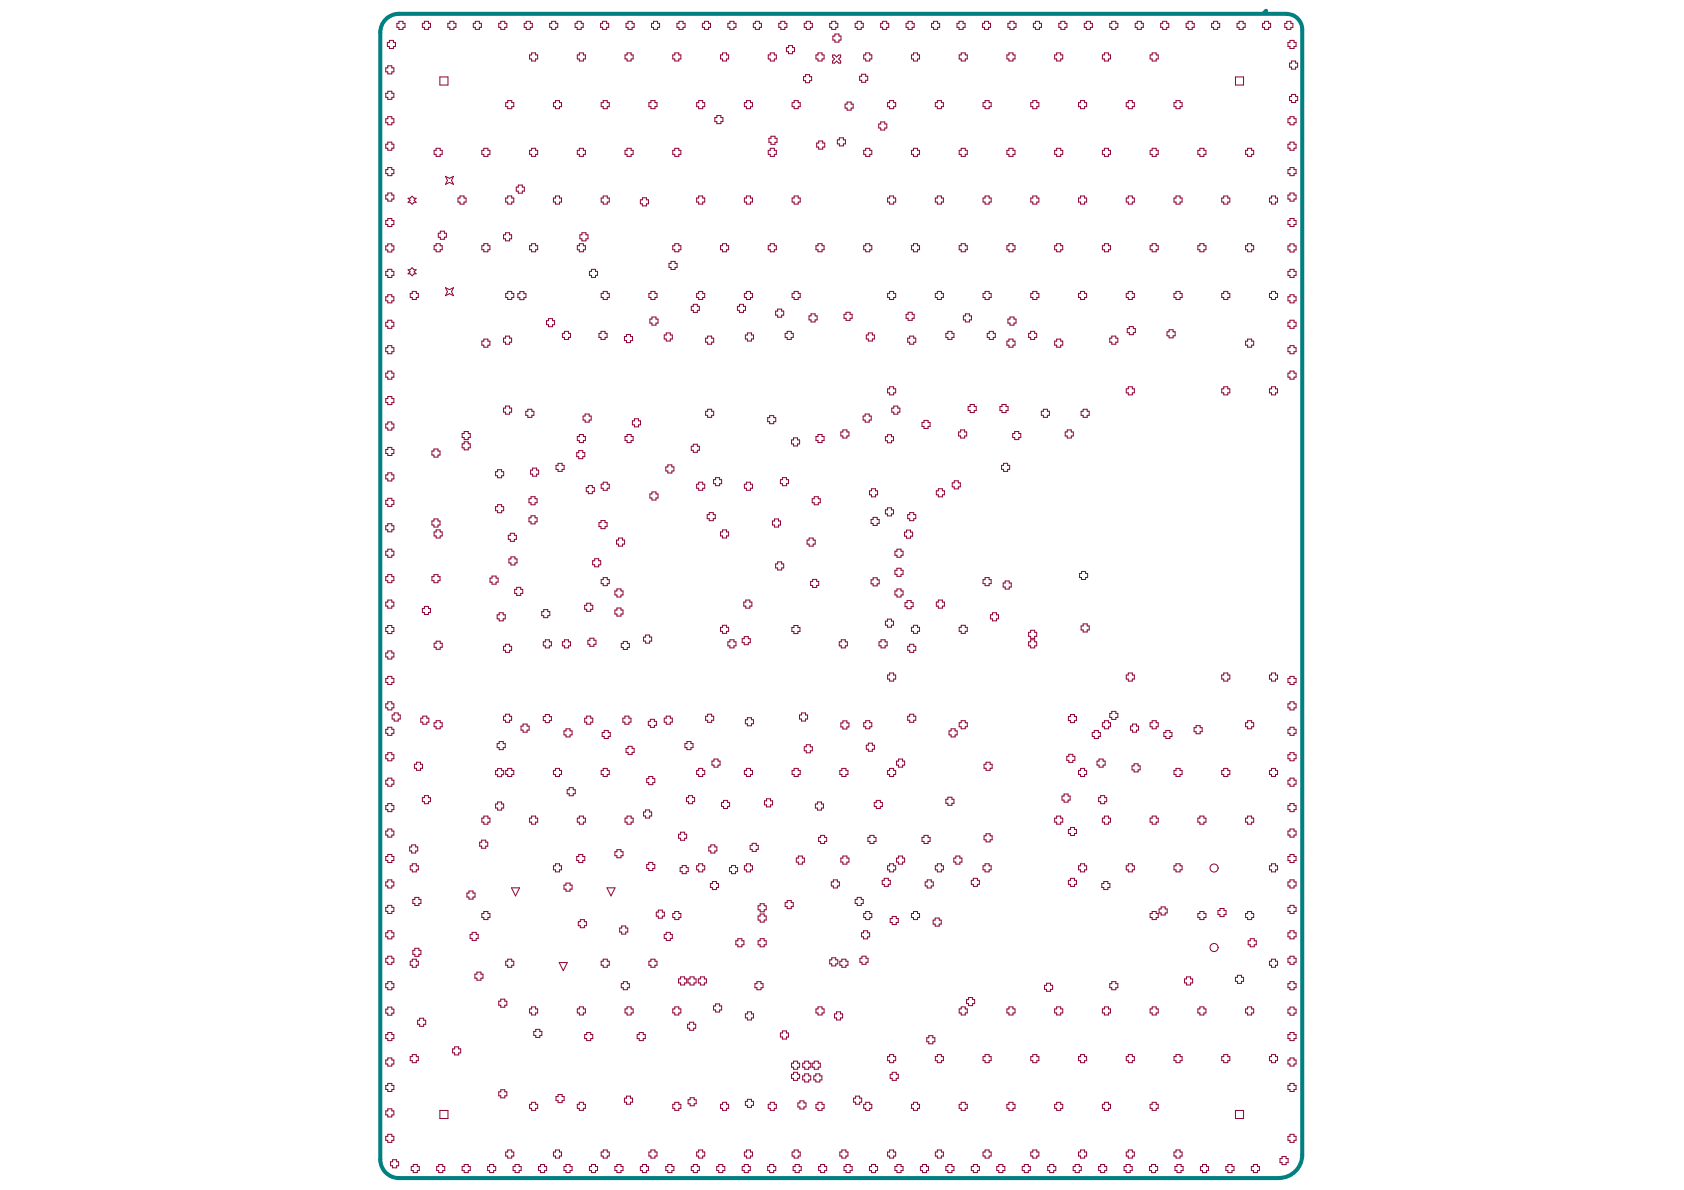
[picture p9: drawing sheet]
<svg xmlns="http://www.w3.org/2000/svg" width="297mm" height="210mm" viewBox="0 0 297 210" stroke-linecap="round" stroke-linejoin="round" font-family="sans-serif">
<path d="M223.3 1.9l-.3 .3M227 2.4h-156.6a3.3 3.3 0 0 0-3.3 3.3v198.8a3.3 3.3 0 0 0 3.3 3.3h155.2a4.1 4.1 0 0 0 4.1-4.1v-198.5a2.74 2.74 0 0 0-2.7-2.7" fill="none" stroke="#008080" stroke-width=".71"/>
<g fill="none" stroke="#8d0034" stroke-width=".18">
<path d="M68 12h.4v-.4h.7v.4h.4v.7h-.4v.3h-.7v-.3h-.4zM68 16.5h.4v-.4h.7v.4h.4v.7h-.4v.3h-.7v-.3h-.4zM68.3 7.5h.4v-.4h.7v.4h.4v.7h-.4v.3h-.7v-.3h-.4zM70 4.1h.4v-.3h.7v.3h.3v.7h-.3v.4h-.7v-.4h-.4zM74.5 4.1h.4v-.3h.7v.3h.3v.7h-.3v.4h-.7v-.4h-.4zM77.6 13.6h1.4v1.4h-1.4zM79 4.1h.4v-.3h.7v.3h.3v.7h-.3v.4h-.7v-.4h-.4zM83.5 4.1h.3v-.3h.8v.3h.3v.7h-.3v.4h-.8v-.4h-.3zM88 4.1h.3v-.3h.7v.3h.4v.7h-.4v.4h-.7v-.4h-.3zM89.2 18.1h.4v-.4h.7v.4h.3v.7h-.3v.4h-.7v-.4h-.4zM92.5 4.1h.3v-.3h.7v.3h.4v.7h-.4v.4h-.7v-.4h-.3zM93.4 9.7h.4v-.4h.7v.4h.3v.7h-.3v.4h-.7v-.4h-.4z"/>
<path d="M97 4.1h.3v-.3h.7v.3h.4v.7h-.4v.4h-.7v-.4h-.3zM97.6 18.1h.4v-.4h.7v.4h.3v.7h-.3v.4h-.7v-.4h-.4zM101.4 4.1h.4v-.3h.7v.3h.4v.7h-.4v.4h-.7v-.4h-.4zM101.8 9.7h.4v-.4h.7v.4h.4v.7h-.4v.4h-.7v-.4h-.4zM105.9 4.1h.4v-.3h.7v.3h.4v.7h-.4v.4h-.7v-.4h-.4zM106 18.1h.4v-.4h.7v.4h.4v.7h-.4v.4h-.7v-.4h-.4zM110.3 9.7h.3v-.4h.7v.4h.4v.7h-.4v.4h-.7v-.4h-.3zM110.4 4.1h.4v-.3h.7v.3h.4v.7h-.4v.4h-.7v-.4h-.4zM114.5 18.1h.3v-.4h.7v.4h.4v.7h-.4v.4h-.7v-.4h-.3zM114.9 4.1h.4v-.3h.7v.3h.3v.7h-.3v.4h-.7v-.4h-.4zM118.7 9.7h.3v-.4h.7v.4h.4v.7h-.4v.4h-.7v-.4h-.3zM119.4 4.1h.4v-.3h.7v.3h.3v.7h-.3v.4h-.7v-.4h-.4z"/>
<path d="M122.9 18.1h.3v-.4h.7v.4h.4v.7h-.4v.4h-.7v-.4h-.3zM123.9 4.1h.4v-.3h.7v.3h.3v.7h-.3v.4h-.7v-.4h-.4zM127.1 9.7h.3v-.4h.8v.4h.3v.7h-.3v.4h-.8v-.4h-.3zM128.4 4.1h.3v-.3h.8v.3h.3v.7h-.3v.4h-.8v-.4h-.3zM131.3 18.1h.4v-.4h.7v.4h.3v.7h-.3v.4h-.7v-.4h-.4zM132.9 4.1h.3v-.3h.8v.3h.3v.7h-.3v.4h-.8v-.4h-.3zM135.5 9.7h.4v-.4h.7v.4h.3v.7h-.3v.4h-.7v-.4h-.4zM137.4 4.1h.3v-.3h.7v.3h.4v.7h-.4v.4h-.7v-.4h-.3zM138.7 8.4h.4v-.4h.7v.4h.3v.7h-.3v.4h-.7v-.4h-.4zM139.7 18.1h.4v-.4h.7v.4h.3v.7h-.3v.4h-.7v-.4h-.4zM141.7 13.5h.4v-.3h.7v.3h.4v.7h-.4v.4h-.7v-.4h-.4zM141.9 4.1h.3v-.3h.7v.3h.4v.7h-.4v.4h-.7v-.4h-.3z"/>
<path d="M143.9 9.7h.4v-.4h.7v.4h.4v.7h-.4v.4h-.7v-.4h-.4zM146.4 4.1h.3v-.3h.7v.3h.4v.7h-.4v.4h-.7v-.4h-.3zM146.9 9.7h.3l.4 .4 .3-.4h.4v.4l-.4 .3 .4 .4v.3h-.4l-.3-.3-.4 .3h-.3v-.3l.3-.4-.3-.3zM146.9 6.4h.4v-.4h.7v.4h.3v.7h-.3v.3h-.7v-.3h-.4zM149.1 18.4h.3v-.4h.7v.4h.4v.7h-.4v.3h-.7v-.3h-.3zM150.8 4.1h.4v-.3h.7v.3h.4v.7h-.4v.4h-.7v-.4h-.4zM151.6 13.5h.4v-.4h.7v.4h.4v.7h-.4v.3h-.7v-.3h-.4zM152.4 9.7h.3v-.4h.7v.4h.4v.7h-.4v.4h-.7v-.4h-.3zM155.3 4.1h.4v-.3h.7v.3h.4v.7h-.4v.4h-.7v-.4h-.4zM156.6 18.1h.3v-.4h.7v.4h.4v.7h-.4v.4h-.7v-.4h-.3zM159.8 4.1h.4v-.3h.7v.3h.4v.7h-.4v.4h-.7v-.4h-.4zM160.8 9.7h.3v-.4h.7v.4h.4v.7h-.4v.4h-.7v-.4h-.3z"/>
<path d="M164.3 4.1h.4v-.3h.7v.3h.3v.7h-.3v.4h-.7v-.4h-.4zM165 18.1h.3v-.4h.7v.4h.4v.7h-.4v.4h-.7v-.4h-.3zM168.8 4.1h.4v-.3h.7v.3h.3v.7h-.3v.4h-.7v-.4h-.4zM169.2 9.7h.3v-.4h.8v.4h.3v.7h-.3v.4h-.8v-.4h-.3zM173.3 4.1h.4v-.3h.7v.3h.3v.7h-.3v.4h-.7v-.4h-.4zM173.4 18.1h.4v-.4h.7v.4h.3v.7h-.3v.4h-.7v-.4h-.4zM177.6 9.7h.4v-.4h.7v.4h.3v.7h-.3v.4h-.7v-.4h-.4zM177.8 4.1h.3v-.3h.8v.3h.3v.7h-.3v.4h-.8v-.4h-.3zM181.8 18.1h.4v-.4h.7v.4h.3v.7h-.3v.4h-.7v-.4h-.4zM182.3 4.1h.3v-.3h.7v.3h.4v.7h-.4v.4h-.7v-.4h-.3zM186 9.7h.4v-.4h.7v.4h.4v.7h-.4v.4h-.7v-.4h-.4zM186.8 4.1h.3v-.3h.7v.3h.4v.7h-.4v.4h-.7v-.4h-.3z"/>
<path d="M190.2 18.1h.4v-.4h.7v.4h.4v.7h-.4v.4h-.7v-.4h-.4zM191.3 4.1h.3v-.3h.7v.3h.4v.7h-.4v.4h-.7v-.4h-.3zM194.4 9.7h.4v-.4h.7v.4h.4v.7h-.4v.4h-.7v-.4h-.4zM195.7 4.1h.4v-.3h.7v.3h.4v.7h-.4v.4h-.7v-.4h-.4zM198.7 18.1h.3v-.4h.7v.4h.4v.7h-.4v.4h-.7v-.4h-.3zM200.2 4.1h.4v-.3h.7v.3h.4v.7h-.4v.4h-.7v-.4h-.4zM202.9 9.7h.3v-.4h.7v.4h.4v.7h-.4v.4h-.7v-.4h-.3zM204.7 4.1h.4v-.3h.7v.3h.4v.7h-.4v.4h-.7v-.4h-.4zM207.1 18.1h.3v-.4h.7v.4h.4v.7h-.4v.4h-.7v-.4h-.3zM209.2 4.1h.4v-.3h.7v.3h.3v.7h-.3v.4h-.7v-.4h-.4zM213.7 4.1h.4v-.3h.7v.3h.3v.7h-.3v.4h-.7v-.4h-.4zM217.9 13.6h1.4v1.4h-1.4z"/>
<path d="M218.2 4.1h.4v-.3h.7v.3h.3v.7h-.3v.4h-.7v-.4h-.4zM222.7 4.1h.4v-.3h.7v.3h.3v.7h-.3v.4h-.7v-.4h-.4zM226.6 4.1h.4v-.3h.7v.3h.3v.7h-.3v.4h-.7v-.4h-.4zM227.2 7.5h.3v-.4h.8v.4h.3v.7h-.3v.3h-.8v-.3h-.3zM227.5 11.1h.3v-.3h.7v.3h.4v.7h-.4v.4h-.7v-.4h-.3zM227.5 17h.3v-.3h.7v.3h.4v.7h-.4v.4h-.7v-.4h-.3zM68 25.4h.4v-.3h.7v.3h.4v.7h-.4v.4h-.7v-.4h-.4zM68 38.9h.4v-.4h.7v.4h.4v.7h-.4v.4h-.7v-.4h-.4zM68 34.4h.4v-.4h.7v.4h.4v.7h-.4v.4h-.7v-.4h-.4zM68 29.9h.4v-.3h.7v.3h.4v.7h-.4v.4h-.7v-.4h-.4zM68 20.9h.4v-.3h.7v.3h.4v.8h-.4v.3h-.7v-.3h-.4zM72 35h.3l.4-.4 .3 .4h.4l-.4 .3 .4 .4h-.4l-.3 .3-.4-.3h-.3l.3-.4z"/>
<path d="M76.6 26.5h.3v-.3h.7v.3h.4v.7h-.4v.4h-.7v-.4h-.3zM78.6 31.1l.7 .4 .7-.4-.4 .7 .4 .7-.7-.3-.7 .3 .3-.7zM80.8 34.9h.3v-.3h.8v.3h.3v.7h-.3v.4h-.8v-.4h-.3zM85 26.5h.3v-.3h.8v.3h.3v.7h-.3v.4h-.8v-.4h-.3zM89.2 34.9h.4v-.3h.7v.3h.3v.7h-.3v.4h-.7v-.4h-.4zM91.1 33h.3v-.4h.7v.4h.4v.7h-.4v.4h-.7v-.4h-.3zM93.4 26.5h.4v-.3h.7v.3h.3v.7h-.3v.4h-.7v-.4h-.4zM97.6 34.9h.4v-.3h.7v.3h.3v.7h-.3v.4h-.7v-.4h-.4zM101.8 26.5h.4v-.3h.7v.3h.4v.7h-.4v.4h-.7v-.4h-.4zM106 34.9h.4v-.3h.7v.3h.4v.7h-.4v.4h-.7v-.4h-.4zM110.3 26.5h.3v-.3h.7v.3h.4v.7h-.4v.4h-.7v-.4h-.3zM113 35.2h.3v-.3h.7v.3h.4v.8h-.4v.3h-.7v-.3h-.3z"/>
<path d="M118.7 26.5h.3v-.3h.7v.3h.4v.7h-.4v.4h-.7v-.4h-.3zM122.9 34.9h.3v-.3h.7v.3h.4v.7h-.4v.4h-.7v-.4h-.3zM126.1 20.7h.3v-.3h.8v.3h.3v.8h-.3v.3h-.8v-.3h-.3zM131.3 34.9h.4v-.3h.7v.3h.3v.7h-.3v.4h-.7v-.4h-.4zM135.5 26.5h.4v-.3h.7v.3h.3v.7h-.3v.4h-.7v-.4h-.4zM135.6 24.4h.4v-.4h.7v.4h.4v.7h-.4v.4h-.7v-.4h-.4zM139.7 34.9h.4v-.3h.7v.3h.3v.7h-.3v.4h-.7v-.4h-.4zM144.1 25.2h.3v-.3h.7v.3h.4v.7h-.4v.4h-.7v-.4h-.3zM147.7 24.7h.4v-.4h.7v.4h.3v.7h-.3v.3h-.7v-.3h-.4zM152.4 26.5h.3v-.3h.7v.3h.4v.7h-.4v.4h-.7v-.4h-.3zM155 21.9h.4v-.4h.7v.4h.3v.7h-.3v.3h-.7v-.3h-.4zM156.6 34.9h.3v-.3h.7v.3h.4v.7h-.4v.4h-.7v-.4h-.3z"/>
<path d="M160.8 26.5h.3v-.3h.7v.3h.4v.7h-.4v.4h-.7v-.4h-.3zM165 34.9h.3v-.3h.7v.3h.4v.7h-.4v.4h-.7v-.4h-.3zM169.2 26.5h.3v-.3h.8v.3h.3v.7h-.3v.4h-.8v-.4h-.3zM173.4 34.9h.4v-.3h.7v.3h.3v.7h-.3v.4h-.7v-.4h-.4zM177.6 26.5h.4v-.3h.7v.3h.3v.7h-.3v.4h-.7v-.4h-.4zM181.8 34.9h.4v-.3h.7v.3h.3v.7h-.3v.4h-.7v-.4h-.4zM186 26.5h.4v-.3h.7v.3h.4v.7h-.4v.4h-.7v-.4h-.4zM190.2 34.9h.4v-.3h.7v.3h.4v.7h-.4v.4h-.7v-.4h-.4zM194.4 26.5h.4v-.3h.7v.3h.4v.7h-.4v.4h-.7v-.4h-.4zM198.7 34.9h.3v-.3h.7v.3h.4v.7h-.4v.4h-.7v-.4h-.3zM202.9 26.5h.3v-.3h.7v.3h.4v.7h-.4v.4h-.7v-.4h-.3zM207.1 34.9h.3v-.3h.7v.3h.4v.7h-.4v.4h-.7v-.4h-.3z"/>
<path d="M211.3 26.5h.3v-.3h.8v.3h.3v.7h-.3v.4h-.8v-.4h-.3zM215.5 34.9h.4v-.3h.7v.3h.3v.7h-.3v.4h-.7v-.4h-.4zM219.7 26.5h.4v-.3h.7v.3h.3v.7h-.3v.4h-.7v-.4h-.4zM223.9 34.9h.4v-.3h.7v.3h.3v.7h-.3v.4h-.7v-.4h-.4zM227.2 25.4h.3v-.3h.8v.3h.3v.7h-.3v.4h-.8v-.4h-.3zM227.2 20.9h.3v-.3h.8v.3h.3v.8h-.3v.3h-.8v-.3h-.3zM227.2 29.9h.3v-.3h.8v.3h.3v.7h-.3v.4h-.8v-.4h-.3zM227.2 34.4h.3v-.4h.8v.4h.3v.7h-.3v.4h-.8v-.4h-.3zM227.2 38.9h.3v-.4h.8v.4h.3v.7h-.3v.4h-.8v-.4h-.3zM68 47.9h.4v-.4h.7v.4h.4v.7h-.4v.3h-.7v-.3h-.4zM68 43.4h.4v-.4h.7v.4h.4v.7h-.4v.3h-.7v-.3h-.4zM68 52.4h.4v-.4h.7v.4h.4v.7h-.4v.3h-.7v-.3h-.4z"/>
<path d="M68 56.8h.4v-.3h.7v.3h.4v.8h-.4v.3h-.7v-.3h-.4zM72 47.6h.3l.4-.4 .3 .4h.4l-.4 .3 .4 .4h-.4l-.3 .4-.4-.4h-.3l.3-.4zM72.4 51.8h.3v-.4h.7v.4h.4v.7h-.4v.3h-.7v-.3h-.3zM76.6 43.3h.3v-.3h.7v.3h.4v.8h-.4v.3h-.7v-.3h-.3zM77.3 41.1h.4v-.3h.7v.3h.3v.7h-.3v.4h-.7v-.4h-.4zM78.6 50.7l.7 .4 .7-.4-.4 .7 .4 .8-.7-.4-.7 .4 .3-.8zM85 43.3h.3v-.3h.8v.3h.3v.8h-.3v.3h-.8v-.3h-.3zM88.8 41.4h.4v-.3h.7v.3h.3v.7h-.3v.4h-.7v-.4h-.4zM88.8 59.6h.4v-.3h.7v.3h.3v.8h-.3v.3h-.7v-.3h-.4zM89.2 51.8h.4v-.4h.7v.4h.3v.7h-.3v.3h-.7v-.3h-.4zM91.3 51.8h.4v-.4h.7v.4h.4v.7h-.4v.4h-.7v-.4h-.4zM93.4 43.3h.4v-.3h.7v.3h.3v.8h-.3v.3h-.7v-.3h-.4z"/>
<path d="M96.4 56.6h.4v-.4h.7v.4h.3v.7h-.3v.3h-.7v-.3h-.4zM99.2 58.8h.4v-.4h.7v.4h.3v.7h-.3v.4h-.7v-.4h-.4zM101.8 43.3h.4v-.3h.7v.3h.4v.8h-.4v.3h-.7v-.3h-.4zM102.3 41.4h.3v-.3h.8v.3h.3v.7h-.3v.4h-.8v-.4h-.3zM104 47.9h.3v-.4h.7v.4h.4v.7h-.4v.3h-.7v-.3h-.3zM105.7 58.8h.3v-.4h.7v.4h.4v.7h-.4v.4h-.7v-.4h-.3zM106 51.8h.4v-.4h.7v.4h.4v.7h-.4v.3h-.7v-.3h-.4zM110.1 59.4h.4v-.4h.7v.4h.4v.7h-.4v.3h-.7v-.3h-.4zM114.5 51.8h.3v-.4h.7v.4h.4v.7h-.4v.3h-.7v-.3h-.3zM114.6 56.3h.4v-.4h.7v.4h.4v.7h-.4v.3h-.7v-.3h-.4zM117.2 59.1h.3v-.4h.7v.4h.4v.7h-.4v.4h-.7v-.4h-.3zM118 46.5h.4v-.4h.7v.4h.3v.7h-.3v.3h-.7v-.3h-.4z"/>
<path d="M118.7 43.3h.3v-.3h.7v.3h.4v.8h-.4v.3h-.7v-.3h-.3zM121.9 54h.4v-.3h.7v.3h.4v.7h-.4v.4h-.7v-.4h-.4zM122.9 51.8h.3v-.4h.7v.4h.4v.7h-.4v.3h-.7v-.3h-.3zM124.5 59.6h.3v-.3h.7v.3h.4v.8h-.4v.3h-.7v-.3h-.3zM127.1 43.3h.3v-.3h.8v.3h.3v.8h-.3v.3h-.8v-.3h-.3zM130.1 54h.3v-.3h.7v.3h.4v.7h-.4v.4h-.7v-.4h-.3zM131.3 51.8h.4v-.4h.7v.4h.3v.7h-.3v.3h-.7v-.3h-.4zM131.5 59.1h.3v-.4h.7v.4h.4v.7h-.4v.4h-.7v-.4h-.3zM135.5 43.3h.4v-.3h.7v.3h.3v.8h-.3v.3h-.7v-.3h-.4zM136.8 54.9h.4v-.4h.7v.4h.3v.7h-.3v.3h-.7v-.3h-.4zM138.5 58.8h.4v-.4h.7v.4h.3v.7h-.3v.4h-.7v-.4h-.4zM139.7 51.8h.4v-.4h.7v.4h.3v.7h-.3v.3h-.7v-.3h-.4z"/>
<path d="M142.7 55.7h.4v-.3h.7v.3h.3v.7h-.3v.4h-.7v-.4h-.4zM143.9 43.3h.4v-.3h.7v.3h.4v.8h-.4v.3h-.7v-.3h-.4zM148.9 55.4h.3v-.3h.7v.3h.4v.8h-.4v.3h-.7v-.3h-.3zM152.4 43.3h.3v-.3h.7v.3h.4v.8h-.4v.3h-.7v-.3h-.3zM152.8 59.1h.4v-.4h.7v.4h.3v.7h-.3v.4h-.7v-.4h-.4zM156.6 51.8h.3v-.4h.7v.4h.4v.7h-.4v.3h-.7v-.3h-.3zM159.8 55.4h.4v-.3h.7v.3h.4v.8h-.4v.3h-.7v-.3h-.4zM160.1 59.6h.4v-.3h.7v.3h.3v.8h-.3v.3h-.7v-.3h-.4zM160.8 43.3h.3v-.3h.7v.3h.4v.8h-.4v.3h-.7v-.3h-.3zM165 51.8h.3v-.4h.7v.4h.4v.7h-.4v.3h-.7v-.3h-.3zM166.8 58.8h.4v-.4h.7v.4h.4v.7h-.4v.4h-.7v-.4h-.4zM169.2 43.3h.3v-.3h.8v.3h.3v.8h-.3v.3h-.8v-.3h-.3z"/>
<path d="M169.9 55.7h.4v-.3h.7v.3h.4v.7h-.4v.4h-.7v-.4h-.4zM173.4 51.8h.4v-.4h.7v.4h.3v.7h-.3v.3h-.7v-.3h-.4zM174.1 58.8h.4v-.4h.7v.4h.4v.7h-.4v.4h-.7v-.4h-.4zM177.6 43.3h.4v-.3h.7v.3h.3v.8h-.3v.3h-.7v-.3h-.4zM177.8 56.3h.3v-.4h.8v.4h.3v.7h-.3v.3h-.8v-.3h-.3zM181.4 58.8h.4v-.4h.7v.4h.4v.7h-.4v.4h-.7v-.4h-.4zM181.8 51.8h.4v-.4h.7v.4h.3v.7h-.3v.3h-.7v-.3h-.4zM186 43.3h.4v-.3h.7v.3h.4v.8h-.4v.3h-.7v-.3h-.4zM190.2 51.8h.4v-.4h.7v.4h.4v.7h-.4v.3h-.7v-.3h-.4zM194.4 43.3h.4v-.3h.7v.3h.4v.8h-.4v.3h-.7v-.3h-.4zM195.7 59.6h.4v-.3h.7v.3h.4v.8h-.4v.3h-.7v-.3h-.4zM198.7 51.8h.3v-.4h.7v.4h.4v.7h-.4v.3h-.7v-.3h-.3z"/>
<path d="M198.8 58h.4v-.4h.7v.4h.4v.7h-.4v.3h-.7v-.3h-.4zM202.9 43.3h.3v-.3h.7v.3h.4v.8h-.4v.3h-.7v-.3h-.3zM205.9 58.5h.3v-.3h.7v.3h.4v.7h-.4v.4h-.7v-.4h-.3zM207.1 51.8h.3v-.4h.7v.4h.4v.7h-.4v.3h-.7v-.3h-.3zM211.3 43.3h.3v-.3h.8v.3h.3v.8h-.3v.3h-.8v-.3h-.3zM215.5 51.8h.4v-.4h.7v.4h.3v.7h-.3v.3h-.7v-.3h-.4zM219.7 43.3h.4v-.3h.7v.3h.3v.8h-.3v.3h-.7v-.3h-.4zM223.9 51.8h.4v-.4h.7v.4h.3v.7h-.3v.3h-.7v-.3h-.4zM227.2 43.4h.3v-.4h.8v.4h.3v.7h-.3v.3h-.8v-.3h-.3zM227.2 47.9h.3v-.4h.8v.4h.3v.7h-.3v.3h-.8v-.3h-.3zM227.2 52.4h.3v-.4h.8v.4h.3v.7h-.3v.3h-.8v-.3h-.3zM227.2 56.8h.3v-.3h.8v.3h.3v.8h-.3v.3h-.8v-.3h-.3z"/>
<path d="M68 65.8h.4v-.3h.7v.3h.4v.7h-.4v.4h-.7v-.4h-.4zM68 61.3h.4v-.3h.7v.3h.4v.7h-.4v.4h-.7v-.4h-.4zM68 70.3h.4v-.4h.7v.4h.4v.7h-.4v.4h-.7v-.4h-.4zM68 74.8h.4v-.4h.7v.4h.4v.7h-.4v.4h-.7v-.4h-.4zM68 79.3h.4v-.4h.7v.4h.4v.7h-.4v.3h-.7v-.3h-.4zM76.2 79.6h.3v-.4h.8v.4h.3v.7h-.3v.3h-.8v-.3h-.3zM81.5 76.5h.4v-.4h.7v.4h.3v.7h-.3v.3h-.7v-.3h-.4zM81.5 78.3h.4v-.4h.7v.4h.3v.7h-.3v.3h-.7v-.3h-.4zM85 60.2h.3v-.4h.8v.4h.3v.7h-.3v.3h-.8v-.3h-.3zM88.8 72h.4v-.4h.7v.4h.3v.7h-.3v.4h-.7v-.4h-.4zM92.7 72.5h.4v-.3h.7v.3h.4v.8h-.4v.3h-.7v-.3h-.4zM101.7 79.8h.4v-.3h.7v.3h.4v.8h-.4v.3h-.7v-.3h-.4z"/>
<path d="M101.8 77h.4v-.4h.7v.4h.4v.7h-.4v.4h-.7v-.4h-.4zM102.9 73.4h.3v-.4h.7v.4h.4v.7h-.4v.4h-.7v-.4h-.3zM110.3 77h.3v-.4h.7v.4h.4v.7h-.4v.4h-.7v-.4h-.3zM111.6 74.2h.3v-.3h.7v.3h.4v.7h-.4v.4h-.7v-.4h-.3zM121.9 78.7h.4v-.3h.7v.3h.4v.7h-.4v.4h-.7v-.4h-.4zM124.5 72.5h.3v-.3h.7v.3h.4v.8h-.4v.3h-.7v-.3h-.3zM135.4 73.7h.4v-.4h.7v.4h.3v.7h-.3v.3h-.7v-.3h-.4zM139.6 77.6h.4v-.4h.7v.4h.3v.7h-.3v.4h-.7v-.4h-.4zM143.9 77h.4v-.4h.7v.4h.4v.7h-.4v.4h-.7v-.4h-.4zM148.3 76.2h.4v-.4h.7v.4h.3v.7h-.3v.4h-.7v-.4h-.4zM152.2 73.4h.4v-.4h.7v.4h.4v.7h-.4v.4h-.7v-.4h-.4zM156.2 77h.3v-.3h.7v.3h.4v.7h-.4v.4h-.7v-.4h-.3z"/>
<path d="M156.6 68.6h.3v-.4h.7v.4h.4v.7h-.4v.4h-.7v-.4h-.3zM157.3 72h.4v-.4h.7v.4h.3v.7h-.3v.4h-.7v-.4h-.4zM162.6 74.5h.4v-.3h.7v.3h.4v.7h-.4v.4h-.7v-.4h-.4zM169.1 76.2h.3v-.4h.8v.4h.3v.7h-.3v.4h-.8v-.4h-.3zM170.8 71.7h.3v-.4h.7v.4h.4v.7h-.4v.4h-.7v-.4h-.3zM176.4 71.7h.3v-.4h.8v.4h.3v.7h-.3v.4h-.8v-.4h-.3zM177.6 60.2h.4v-.4h.7v.4h.3v.7h-.3v.3h-.7v-.3h-.4zM178.6 76.5h.4v-.4h.7v.4h.4v.7h-.4v.3h-.7v-.3h-.4zM183.7 72.5h.3v-.3h.8v.3h.3v.8h-.3v.3h-.8v-.3h-.3zM186 60.2h.4v-.4h.7v.4h.4v.7h-.4v.3h-.7v-.3h-.4zM187.9 76.2h.3v-.4h.8v.4h.3v.7h-.3v.4h-.8v-.4h-.3zM190.7 72.5h.4v-.3h.7v.3h.3v.8h-.3v.3h-.7v-.3h-.4z"/>
<path d="M198.7 68.6h.3v-.4h.7v.4h.4v.7h-.4v.4h-.7v-.4h-.3zM215.5 68.6h.4v-.4h.7v.4h.3v.7h-.3v.4h-.7v-.4h-.4zM219.7 60.2h.4v-.4h.7v.4h.3v.7h-.3v.3h-.7v-.3h-.4zM223.9 68.6h.4v-.4h.7v.4h.3v.7h-.3v.4h-.7v-.4h-.4zM227.2 61.3h.3v-.3h.8v.3h.3v.7h-.3v.4h-.8v-.4h-.3zM227.2 65.8h.3v-.3h.8v.3h.3v.7h-.3v.4h-.8v-.4h-.3zM68 83.8h.4v-.4h.7v.4h.4v.7h-.4v.3h-.7v-.3h-.4zM68 88.3h.4v-.4h.7v.4h.4v.7h-.4v.3h-.7v-.3h-.4zM68 92.7h.4v-.3h.7v.3h.4v.8h-.4v.3h-.7v-.3h-.4zM68 97.2h.4v-.3h.7v.3h.4v.7h-.4v.4h-.7v-.4h-.4zM76.2 91.9h.3v-.4h.8v.4h.3v.7h-.3v.4h-.8v-.4h-.3zM76.6 93.8h.3v-.3h.7v.3h.4v.7h-.4v.4h-.7v-.4h-.3z"/>
<path d="M87.4 83.2h.4v-.4h.7v.4h.3v.7h-.3v.4h-.7v-.4h-.4zM87.4 89.4h.4v-.4h.7v.4h.3v.7h-.3v.3h-.7v-.3h-.4zM89.7 94.4h.3v-.3h.7v.3h.4v.7h-.4v.4h-.7v-.4h-.3zM89.8 98.6h.3v-.4h.7v.4h.4v.7h-.4v.4h-.7v-.4h-.3zM93.3 91.3h.4v-.3h.7v.3h.3v.7h-.3v.4h-.7v-.4h-.4zM93.3 88h.4v-.4h.7v.4h.3v.7h-.3v.3h-.7v-.3h-.4zM93.6 82.9h.3v-.3h.8v.3h.3v.7h-.3v.4h-.8v-.4h-.3zM98.1 82.1h.3v-.4h.7v.4h.4v.7h-.4v.3h-.7v-.3h-.3zM103.4 86h.4v-.3h.7v.3h.3v.7h-.3v.4h-.7v-.4h-.4zM104.5 98.9h.4v-.3h.7v.3h.4v.7h-.4v.4h-.7v-.4h-.4zM105.7 92.2h.3v-.4h.7v.4h.4v.7h-.4v.3h-.7v-.3h-.3zM106 85.4h.4v-.3h.7v.3h.4v.7h-.4v.4h-.7v-.4h-.4z"/>
<path d="M108.7 95.3h.4v-.4h.7v.4h.4v.7h-.4v.3h-.7v-.3h-.4zM114.6 87.1h.4v-.3h.7v.3h.4v.7h-.4v.4h-.7v-.4h-.4zM117.4 82.4h.4v-.4h.7v.4h.4v.7h-.4v.3h-.7v-.3h-.4zM122.9 85.4h.3v-.3h.7v.3h.4v.7h-.4v.4h-.7v-.4h-.3zM124.7 90.8h.4v-.4h.7v.4h.4v.7h-.4v.3h-.7v-.3h-.4zM125.9 84.6h.3v-.4h.7v.4h.4v.7h-.4v.4h-.7v-.4h-.3zM127.1 93.8h.3v-.3h.8v.3h.3v.7h-.3v.4h-.8v-.4h-.3zM131.3 85.4h.4v-.3h.7v.3h.3v.7h-.3v.4h-.7v-.4h-.4zM136.2 91.9h.4v-.4h.7v.4h.4v.7h-.4v.4h-.7v-.4h-.4zM136.8 99.5h.4v-.4h.7v.4h.3v.7h-.3v.3h-.7v-.3h-.4zM137.7 84.6h.3v-.4h.7v.4h.4v.7h-.4v.4h-.7v-.4h-.3zM142.4 95.3h.3v-.4h.7v.4h.4v.7h-.4v.3h-.7v-.3h-.3z"/>
<path d="M143.3 88h.3v-.4h.7v.4h.4v.7h-.4v.3h-.7v-.3h-.3zM153.4 86.6h.3v-.4h.7v.4h.4v.7h-.4v.3h-.7v-.3h-.3zM153.7 91.6h.3v-.3h.7v.3h.4v.7h-.4v.4h-.7v-.4h-.3zM156.2 89.9h.3v-.3h.7v.3h.4v.7h-.4v.4h-.7v-.4h-.3zM157.9 97.2h.3v-.3h.7v.3h.4v.7h-.4v.4h-.7v-.4h-.3zM159.5 93.9h.4v-.4h.7v.4h.4v.7h-.4v.3h-.7v-.3h-.4zM160.1 90.8h.4v-.4h.7v.4h.3v.7h-.3v.3h-.7v-.3h-.4zM165.2 86.6h.3v-.4h.7v.4h.4v.7h-.4v.3h-.7v-.3h-.3zM168 85.2h.3v-.4h.7v.4h.4v.7h-.4v.3h-.7v-.3h-.3zM176.7 82.1h.3v-.4h.7v.4h.4v.7h-.4v.3h-.7v-.3h-.3zM68 110.7h.4v-.4h.7v.4h.4v.7h-.4v.4h-.7v-.4h-.4zM68 119.7h.4v-.4h.7v.4h.4v.7h-.4v.3h-.7v-.3h-.4z"/>
<path d="M68 101.7h.4v-.3h.7v.3h.4v.7h-.4v.4h-.7v-.4h-.4zM68 106.2h.4v-.4h.7v.4h.4v.7h-.4v.4h-.7v-.4h-.4zM68 115.2h.4v-.4h.7v.4h.4v.7h-.4v.3h-.7v-.3h-.4zM74.5 107.3h.4v-.3h.7v.3h.3v.7h-.3v.4h-.7v-.4h-.4zM76.2 101.7h.3v-.3h.8v.3h.3v.7h-.3v.4h-.8v-.4h-.3zM76.6 113.5h.3v-.4h.7v.4h.4v.7h-.4v.3h-.7v-.3h-.3zM86.4 102h.4v-.4h.7v.4h.4v.7h-.4v.3h-.7v-.3h-.4zM87.7 108.4h.4v-.3h.7v.3h.3v.8h-.3v.3h-.7v-.3h-.4zM88.8 114h.4v-.4h.7v.4h.3v.7h-.3v.4h-.7v-.4h-.4zM90.8 104h.3v-.4h.8v.4h.3v.7h-.3v.3h-.8v-.3h-.3zM95.6 107.9h.3v-.4h.7v.4h.4v.7h-.4v.4h-.7v-.4h-.3zM95.8 113.2h.4v-.3h.7v.3h.4v.7h-.4v.4h-.7v-.4h-.4z"/>
<path d="M99.2 113.2h.4v-.3h.7v.3h.3v.7h-.3v.4h-.7v-.4h-.4zM103.1 106.8h.4v-.4h.7v.4h.4v.7h-.4v.3h-.7v-.3h-.4zM103.7 112.9h.3v-.3h.8v.3h.3v.7h-.3v.4h-.8v-.4h-.3zM106 102.2h.4v-.3h.7v.3h.4v.8h-.4v.3h-.7v-.3h-.4zM108.5 104.2h.3v-.3h.7v.3h.4v.8h-.4v.3h-.7v-.3h-.3zM108.5 107.6h.3v-.4h.7v.4h.4v.7h-.4v.4h-.7v-.4h-.3zM109.6 113.5h.3v-.4h.8v.4h.3v.7h-.3v.4h-.8v-.4h-.3zM113.5 112.4h.4v-.4h.7v.4h.3v.7h-.3v.3h-.7v-.3h-.4zM127.1 110.7h.3v-.4h.8v.4h.3v.7h-.3v.3h-.8v-.3h-.3zM128.4 113.2h.3v-.3h.8v.3h.3v.7h-.3v.4h-.8v-.4h-.3zM130.9 112.7h.4v-.4h.7v.4h.3v.7h-.3v.3h-.7v-.3h-.4zM131.2 106.2h.4v-.4h.7v.4h.3v.7h-.3v.4h-.7v-.4h-.4z"/>
<path d="M139.7 110.7h.3v-.4h.7v.4h.4v.7h-.4v.4h-.7v-.4h-.3zM143 102.6h.3v-.4h.8v.4h.3v.7h-.3v.3h-.8v-.3h-.3zM148 113.2h.4v-.3h.7v.3h.4v.7h-.4v.4h-.7v-.4h-.4zM153.7 102.3h.3v-.4h.7v.4h.4v.7h-.4v.3h-.7v-.3h-.3zM155.1 113.2h.3v-.3h.7v.3h.4v.7h-.4v.4h-.7v-.4h-.3zM156.2 109.6h.3v-.4h.7v.4h.4v.7h-.4v.3h-.7v-.3h-.3zM156.6 119.1h.3v-.4h.7v.4h.4v.7h-.4v.3h-.7v-.3h-.3zM157.9 100.6h.3v-.4h.7v.4h.4v.7h-.4v.4h-.7v-.4h-.3zM157.9 104.2h.3v-.3h.7v.3h.4v.8h-.4v.3h-.7v-.3h-.3zM159.6 106.3h.4v-.4h.7v.4h.4v.7h-.4v.4h-.7v-.4h-.4zM160.1 114h.4v-.4h.7v.4h.3v.7h-.3v.4h-.7v-.4h-.4zM160.8 110.7h.3v-.4h.7v.4h.4v.7h-.4v.3h-.7v-.3h-.3z"/>
<path d="M165.2 106.2h.3v-.4h.7v.4h.4v.7h-.4v.4h-.7v-.4h-.3zM169.2 110.7h.3v-.4h.8v.4h.3v.7h-.3v.3h-.8v-.3h-.3zM173.4 102.2h.4v-.3h.7v.3h.3v.8h-.3v.3h-.7v-.3h-.4zM174.7 108.4h.4v-.3h.7v.3h.3v.8h-.3v.3h-.7v-.3h-.4zM176.9 102.8h.4v-.3h.7v.3h.4v.7h-.4v.4h-.7v-.4h-.4zM181.4 111.5h.4v-.3h.7v.3h.4v.7h-.4v.4h-.7v-.4h-.4zM181.4 113.2h.4v-.3h.7v.3h.4v.7h-.4v.4h-.7v-.4h-.4zM190.4 101.2h.4v-.4h.7v.4h.3v.7h-.3v.3h-.7v-.3h-.4zM190.7 110.4h.4v-.3h.7v.3h.3v.7h-.3v.4h-.7v-.4h-.4zM198.7 119.1h.3v-.4h.7v.4h.4v.7h-.4v.3h-.7v-.3h-.3zM215.5 119.1h.4v-.4h.7v.4h.3v.7h-.3v.3h-.7v-.3h-.4zM223.9 119.1h.4v-.4h.7v.4h.3v.7h-.3v.3h-.7v-.3h-.4z"/>
<path d="M227.2 119.7h.3v-.4h.8v.4h.3v.7h-.3v.3h-.8v-.3h-.3zM68 137.6h.4v-.3h.7v.3h.4v.7h-.4v.4h-.7v-.4h-.4zM68 133.1h.4v-.3h.7v.3h.4v.7h-.4v.4h-.7v-.4h-.4zM68 128.6h.4v-.3h.7v.3h.4v.7h-.4v.4h-.7v-.4h-.4zM68 124.2h.4v-.4h.7v.4h.4v.7h-.4v.3h-.7v-.3h-.4zM69.2 126.1h.3v-.3h.7v.3h.4v.7h-.4v.4h-.7v-.4h-.3zM73.1 134.8h.4v-.3h.7v.3h.3v.7h-.3v.4h-.7v-.4h-.4zM74.2 126.7h.4v-.4h.7v.4h.3v.7h-.3v.3h-.7v-.3h-.4zM76.6 127.5h.3v-.4h.7v.4h.4v.7h-.4v.3h-.7v-.3h-.3zM87.4 135.9h.4v-.3h.7v.3h.3v.7h-.3v.4h-.7v-.4h-.4zM87.7 131.2h.4v-.4h.7v.4h.3v.7h-.3v.3h-.7v-.3h-.4zM88.8 126.3h.4v-.3h.7v.3h.3v.7h-.3v.4h-.7v-.4h-.4z"/>
<path d="M89.2 135.9h.4v-.4h.7v.4h.3v.7h-.3v.4h-.7v-.4h-.4zM91.9 128.1h.4v-.4h.7v.4h.3v.7h-.3v.3h-.7v-.3h-.4zM95.8 126.4h.4v-.4h.7v.4h.4v.7h-.4v.4h-.7v-.4h-.4zM97.6 135.9h.4v-.4h.7v.4h.3v.7h-.3v.4h-.7v-.4h-.4zM99.5 128.9h.3v-.3h.8v.3h.3v.7h-.3v.4h-.8v-.4h-.3zM100 139.3h.4v-.4h.7v.4h.4v.7h-.4v.4h-.7v-.4h-.4zM103.1 126.7h.4v-.4h.7v.4h.4v.7h-.4v.3h-.7v-.3h-.4zM106 135.9h.4v-.4h.7v.4h.4v.7h-.4v.4h-.7v-.4h-.4zM106.2 129.2h.4v-.4h.7v.4h.3v.7h-.3v.4h-.7v-.4h-.4zM109.9 126.7h.3v-.4h.7v.4h.4v.7h-.4v.3h-.7v-.3h-.3zM110.4 132h.4v-.4h.7v.4h.4v.7h-.4v.4h-.7v-.4h-.4zM114.1 137.3h.3v-.3h.7v.3h.4v.7h-.4v.4h-.7v-.4h-.3z"/>
<path d="M114.4 127.2h.3v-.3h.7v.3h.4v.7h-.4v.4h-.7v-.4h-.3zM117.2 126.7h.3v-.4h.7v.4h.4v.7h-.4v.3h-.7v-.3h-.3zM120.8 131.2h.4v-.4h.7v.4h.3v.7h-.3v.3h-.7v-.3h-.4zM122.9 135.9h.3v-.4h.7v.4h.4v.7h-.4v.4h-.7v-.4h-.3zM124.5 126.3h.3v-.3h.7v.3h.4v.7h-.4v.4h-.7v-.4h-.3zM125.6 134.2h.3v-.3h.8v.3h.3v.8h-.3v.3h-.8v-.3h-.3zM131.3 135.9h.4v-.4h.7v.4h.3v.7h-.3v.4h-.7v-.4h-.4zM131.5 127h.3v-.4h.7v.4h.4v.7h-.4v.3h-.7v-.3h-.3zM139.7 135.9h.4v-.4h.7v.4h.3v.7h-.3v.4h-.7v-.4h-.4zM141 126.1h.4v-.3h.7v.3h.3v.7h-.3v.4h-.7v-.4h-.4zM141.9 131.7h.3v-.3h.7v.3h.4v.7h-.4v.4h-.7v-.4h-.3zM148.1 135.9h.4v-.4h.7v.4h.4v.7h-.4v.4h-.7v-.4h-.4z"/>
<path d="M148.3 127.5h.4v-.3h.7v.3h.3v.7h-.3v.4h-.7v-.4h-.4zM152.4 127.5h.3v-.4h.7v.4h.4v.7h-.4v.3h-.7v-.3h-.3zM152.8 131.4h.4v-.3h.7v.3h.3v.8h-.3v.3h-.7v-.3h-.4zM156.6 135.9h.3v-.4h.7v.4h.4v.7h-.4v.4h-.7v-.4h-.3zM158.1 134.2h.4v-.3h.7v.3h.4v.8h-.4v.3h-.7v-.3h-.4zM160.1 126.3h.4v-.3h.7v.3h.3v.7h-.3v.4h-.7v-.4h-.4zM167.4 128.9h.4v-.3h.7v.3h.3v.7h-.3v.4h-.7v-.4h-.4zM169.2 127.5h.3v-.4h.8v.4h.3v.7h-.3v.3h-.8v-.3h-.3zM173.6 134.8h.3v-.3h.7v.3h.4v.7h-.4v.4h-.7v-.4h-.3zM188.2 133.4h.3v-.4h.7v.4h.4v.7h-.4v.4h-.7v-.4h-.3zM188.5 126.4h.3v-.4h.7v.4h.4v.7h-.4v.4h-.7v-.4h-.3zM190.2 135.9h.4v-.4h.7v.4h.4v.7h-.4v.4h-.7v-.4h-.4z"/>
<path d="M192.7 129.2h.3v-.4h.7v.4h.4v.7h-.4v.4h-.7v-.4h-.3zM193.5 134.2h.4v-.3h.7v.3h.3v.8h-.3v.3h-.7v-.3h-.4zM194.4 127.5h.4v-.4h.7v.4h.4v.7h-.4v.3h-.7v-.3h-.4zM195.7 125.8h.4v-.3h.7v.3h.4v.7h-.4v.4h-.7v-.4h-.4zM199.4 128.1h.4v-.4h.7v.4h.3v.7h-.3v.3h-.7v-.3h-.4zM199.7 135.1h.3v-.4h.7v.4h.4v.7h-.4v.4h-.7v-.4h-.3zM202.9 127.5h.3v-.4h.7v.4h.4v.7h-.4v.3h-.7v-.3h-.3zM205.3 129.2h.3v-.4h.8v.4h.3v.7h-.3v.4h-.8v-.4h-.3zM207.1 135.9h.3v-.4h.7v.4h.4v.7h-.4v.4h-.7v-.4h-.3zM210.6 128.4h.4v-.4h.7v.4h.4v.7h-.4v.3h-.7v-.3h-.4zM215.5 135.9h.4v-.4h.7v.4h.3v.7h-.3v.4h-.7v-.4h-.4zM219.7 127.5h.4v-.4h.7v.4h.3v.7h-.3v.3h-.7v-.3h-.4z"/>
<path d="M223.9 135.9h.4v-.4h.7v.4h.3v.7h-.3v.4h-.7v-.4h-.4zM227.2 124.2h.3v-.4h.8v.4h.3v.7h-.3v.3h-.8v-.3h-.3zM227.2 128.6h.3v-.3h.8v.3h.3v.7h-.3v.4h-.8v-.4h-.3zM227.2 133.1h.3v-.3h.8v.3h.3v.7h-.3v.4h-.8v-.4h-.3zM227.2 137.6h.3v-.3h.8v.3h.3v.7h-.3v.4h-.8v-.4h-.3zM68 142.1h.4v-.4h.7v.4h.4v.7h-.4v.4h-.7v-.4h-.4zM68 155.6h.4v-.4h.7v.4h.4v.7h-.4v.3h-.7v-.3h-.4zM68 146.6h.4v-.4h.7v.4h.4v.7h-.4v.4h-.7v-.4h-.4zM68 151.1h.4v-.4h.7v.4h.4v.7h-.4v.3h-.7v-.3h-.4zM72.3 149.4h.3v-.4h.7v.4h.4v.7h-.4v.4h-.7v-.4h-.3zM72.4 152.7h.3v-.3h.7v.3h.4v.7h-.4v.4h-.7v-.4h-.3zM73.2 158.3h.7v.3h.3v.8h-.3v.3h-.7v-.3h-.4v-.8h.4z"/>
<path d="M74.5 140.7h.4v-.4h.7v.4h.3v.7h-.3v.4h-.7v-.4h-.4zM82.4 157.5h.3v-.3h.7v.3h.4v.7h-.4v.4h-.7v-.4h-.3zM84.6 148.6h.4v-.4h.7v.4h.3v.7h-.3v.3h-.7v-.3h-.4zM85 144.3h.3v-.3h.8v.3h.3v.7h-.3v.4h-.8v-.4h-.3zM87.4 141.8h.4v-.3h.7v.3h.3v.7h-.3v.4h-.7v-.4h-.4zM90.2 156.6h1.4l-.7 1.4zM93.4 144.3h.4v-.3h.7v.3h.3v.7h-.3v.4h-.7v-.4h-.4zM97.6 152.7h.4v-.3h.7v.3h.3v.7h-.3v.4h-.7v-.4h-.4zM99.5 156.1h.3v-.3h.8v.3h.3v.7h-.3v.4h-.8v-.4h-.3zM101.7 151.1h.4v-.4h.7v.4h.4v.7h-.4v.3h-.7v-.3h-.4zM101.8 144.3h.4v-.3h.7v.3h.4v.7h-.4v.4h-.7v-.4h-.4zM107.1 156.6h1.4l-.7 1.4z"/>
<path d="M108.5 150.2h.3v-.3h.7v.3h.4v.7h-.4v.4h-.7v-.4h-.3zM110.3 144.3h.3v-.3h.7v.3h.4v.7h-.4v.4h-.7v-.4h-.3zM113.5 143.2h.4v-.3h.7v.3h.3v.7h-.3v.4h-.7v-.4h-.4zM114.1 152.5h.3v-.4h.7v.4h.4v.7h-.4v.3h-.7v-.3h-.3zM119.7 147.1h.3v-.3h.8v.3h.3v.8h-.3v.3h-.8v-.3h-.3zM120 153h.3v-.3h.7v.3h.4v.7h-.4v.4h-.7v-.4h-.3zM121.1 140.7h.3v-.4h.8v.4h.3v.7h-.3v.4h-.8v-.4h-.3zM122.9 152.7h.3v-.3h.7v.3h.4v.7h-.4v.4h-.7v-.4h-.3zM125 149.4h.4v-.4h.7v.4h.3v.7h-.3v.4h-.7v-.4h-.4zM125.3 155.8h.4v-.3h.7v.3h.3v.8h-.3v.3h-.7v-.3h-.4zM127.3 141.5h.3v-.3h.7v.3h.4v.8h-.4v.3h-.7v-.3h-.3zM128.7 153h.3v-.3h.7v.3h.4v.7h-.4v.4h-.7v-.4h-.3z"/>
<path d="M131.3 152.7h.4v-.3h.7v.3h.3v.7h-.3v.4h-.7v-.4h-.4zM132.3 149.1h.4v-.3h.7v.3h.3v.7h-.3v.4h-.7v-.4h-.4zM133.7 159.8h.4v-.4h.7v.4h.3v.7h-.3v.3h-.7v-.3h-.4zM134.8 141.3h.4v-.4h.7v.4h.4v.7h-.4v.3h-.7v-.3h-.4zM138.5 159.2h.4v-.3h.7v.3h.3v.7h-.3v.4h-.7v-.4h-.4zM140.5 151.4h.3v-.4h.7v.4h.4v.7h-.4v.3h-.7v-.3h-.3zM143.8 141.8h.4v-.3h.7v.3h.4v.7h-.4v.4h-.7v-.4h-.4zM144.4 147.7h.3v-.3h.8v.3h.3v.7h-.3v.4h-.8v-.4h-.3zM146.6 155.6h.4v-.4h.7v.4h.4v.7h-.4v.3h-.7v-.3h-.4zM148.3 151.4h.4v-.4h.7v.4h.3v.7h-.3v.3h-.7v-.3h-.4zM150.8 158.6h.4v-.3h.7v.3h.4v.8h-.4v.3h-.7v-.3h-.4zM153.1 147.7h.3v-.3h.8v.3h.3v.7h-.3v.4h-.8v-.4h-.3z"/>
<path d="M154.2 141.5h.4v-.3h.7v.3h.3v.8h-.3v.3h-.7v-.3h-.4zM155.6 155.3h.4v-.4h.7v.4h.3v.7h-.3v.3h-.7v-.3h-.4zM156.6 152.7h.3v-.3h.7v.3h.4v.7h-.4v.4h-.7v-.4h-.3zM158.1 151.4h.4v-.4h.7v.4h.4v.7h-.4v.3h-.7v-.3h-.4zM162.6 147.7h.4v-.3h.7v.3h.4v.7h-.4v.4h-.7v-.4h-.4zM163.2 155.6h.3v-.4h.8v.4h.3v.7h-.3v.3h-.8v-.3h-.3zM165 152.7h.3v-.3h.7v.3h.4v.7h-.4v.4h-.7v-.4h-.3zM166.8 141h.4v-.4h.7v.4h.4v.7h-.4v.3h-.7v-.3h-.4zM168.2 151.4h.4v-.4h.7v.4h.4v.7h-.4v.3h-.7v-.3h-.4zM171.3 155.3h.4v-.4h.7v.4h.4v.7h-.4v.3h-.7v-.3h-.4zM173.4 152.7h.4v-.3h.7v.3h.3v.7h-.3v.4h-.7v-.4h-.4zM173.6 147.4h.3v-.3h.7v.3h.4v.7h-.4v.4h-.7v-.4h-.3z"/>
<path d="M186 144.3h.4v-.3h.7v.3h.4v.7h-.4v.4h-.7v-.4h-.4zM187.3 140.4h.4v-.3h.7v.3h.4v.7h-.4v.4h-.7v-.4h-.4zM188.5 146.3h.3v-.4h.7v.4h.4v.7h-.4v.4h-.7v-.4h-.3zM188.5 155.3h.3v-.4h.7v.4h.4v.7h-.4v.3h-.7v-.3h-.3zM190.2 152.7h.4v-.3h.7v.3h.4v.7h-.4v.4h-.7v-.4h-.4zM193.8 140.7h.3v-.4h.8v.4h.3v.7h-.3v.4h-.8v-.4h-.3zM194.3 155.8h.4v-.3h.7v.3h.4v.8h-.4v.3h-.7v-.3h-.4zM194.4 144.3h.4v-.3h.7v.3h.4v.7h-.4v.4h-.7v-.4h-.4zM198.7 152.7h.3v-.3h.7v.3h.4v.7h-.4v.4h-.7v-.4h-.3zM202.9 144.3h.3v-.3h.7v.3h.4v.7h-.4v.4h-.7v-.4h-.3zM207.1 152.7h.3v-.3h.7v.3h.4v.7h-.4v.4h-.7v-.4h-.3zM211.3 144.3h.3v-.3h.8v.3h.3v.7h-.3v.4h-.8v-.4h-.3z"/>
<path d="M219.7 144.3h.4v-.3h.7v.3h.3v.7h-.3v.4h-.7v-.4h-.4zM223.9 152.7h.4v-.3h.7v.3h.3v.7h-.3v.4h-.7v-.4h-.4zM227.2 142.1h.3v-.4h.8v.4h.3v.7h-.3v.4h-.8v-.4h-.3zM227.2 146.6h.3v-.4h.8v.4h.3v.7h-.3v.4h-.8v-.4h-.3zM227.2 151.1h.3v-.4h.8v.4h.3v.7h-.3v.3h-.8v-.3h-.3zM227.2 155.6h.3v-.4h.8v.4h.3v.7h-.3v.3h-.8v-.3h-.3zM68 160h.4v-.3h.7v.3h.4v.8h-.4v.3h-.7v-.3h-.4zM68 178h.4v-.4h.7v.4h.4v.7h-.4v.4h-.7v-.4h-.4zM68 173.5h.4v-.3h.7v.3h.4v.7h-.4v.4h-.7v-.4h-.4zM68 164.5h.4v-.3h.7v.3h.4v.7h-.4v.4h-.7v-.4h-.4zM68 169h.4v-.3h.7v.3h.4v.7h-.4v.4h-.7v-.4h-.4zM72.4 169.5h.3v-.3h.7v.3h.4v.8h-.4v.3h-.7v-.3h-.3z"/>
<path d="M73.2 167.3h.7v.3h.3v.7h-.3v.4h-.7v-.4h-.4v-.7h.4zM73.7 180h.3v-.4h.7v.4h.4v.7h-.4v.3h-.7v-.3h-.3zM82.9 164.8h.4v-.3h.7v.3h.3v.7h-.3v.4h-.7v-.4h-.4zM83.8 171.8h.3v-.3h.7v.3h.4v.7h-.4v.4h-.7v-.4h-.3zM85 161.1h.3v-.3h.8v.3h.3v.7h-.3v.4h-.8v-.4h-.3zM88 176.6h.3v-.4h.7v.4h.4v.7h-.4v.4h-.7v-.4h-.3zM89.2 169.5h.4v-.3h.7v.3h.3v.8h-.3v.3h-.7v-.3h-.4zM93.4 178h.4v-.4h.7v.4h.3v.7h-.3v.3h-.7v-.3h-.4zM98.6 169.8h1.5l-.7 1.4zM101.8 178h.4v-.4h.7v.4h.4v.7h-.4v.3h-.7v-.3h-.4zM102 162.6h.4v-.4h.7v.4h.3v.7h-.3v.3h-.7v-.3h-.4zM106 169.5h.4v-.3h.7v.3h.4v.8h-.4v.3h-.7v-.3h-.4z"/>
<path d="M109.3 163.7h.4v-.4h.7v.4h.3v.7h-.3v.4h-.7v-.4h-.4zM109.6 173.5h.3v-.3h.8v.3h.3v.7h-.3v.4h-.8v-.4h-.3zM110.3 178h.3v-.4h.7v.4h.4v.7h-.4v.3h-.7v-.3h-.3zM114.5 169.5h.3v-.3h.7v.3h.4v.8h-.4v.3h-.7v-.3h-.3zM115.8 160.9h.3v-.4h.7v.4h.4v.7h-.4v.4h-.7v-.4h-.3zM117.2 164.8h.3v-.3h.7v.3h.4v.7h-.4v.4h-.7v-.4h-.3zM118.7 161.1h.3v-.3h.7v.3h.4v.7h-.4v.4h-.7v-.4h-.3zM118.7 178h.3v-.4h.7v.4h.4v.7h-.4v.3h-.7v-.3h-.3zM119.7 172.7h.3v-.4h.8v.4h.3v.7h-.3v.3h-.8v-.3h-.3zM121.4 172.7h.3v-.4h.7v.4h.4v.7h-.4v.3h-.7v-.3h-.3zM123.2 172.7h.3v-.4h.7v.4h.4v.7h-.4v.3h-.7v-.3h-.3zM125.9 177.4h.3v-.3h.7v.3h.4v.7h-.4v.4h-.7v-.4h-.3z"/>
<path d="M129.8 165.9h.4v-.3h.7v.3h.3v.8h-.3v.3h-.7v-.3h-.4zM131.5 178.8h.3v-.3h.7v.3h.4v.8h-.4v.3h-.7v-.3h-.3zM133.2 173.5h.3v-.3h.7v.3h.4v.7h-.4v.4h-.7v-.4h-.3zM133.7 165.9h.4v-.3h.7v.3h.3v.8h-.3v.3h-.7v-.3h-.4zM133.7 161.6h.4v-.4h.7v.4h.3v.7h-.3v.3h-.7v-.3h-.4zM143.9 178h.4v-.4h.7v.4h.4v.7h-.4v.3h-.7v-.3h-.4zM146.4 169.3h.3v-.4h.7v.4h.4v.7h-.4v.4h-.7v-.4h-.3zM147.2 178.8h.4v-.3h.7v.3h.3v.8h-.3v.3h-.7v-.3h-.4zM148.1 169.5h.4v-.3h.7v.3h.4v.8h-.4v.3h-.7v-.3h-.4zM151.7 169h.3v-.3h.8v.3h.3v.7h-.3v.4h-.8v-.4h-.3zM152 164.5h.3v-.3h.7v.3h.4v.7h-.4v.4h-.7v-.4h-.3zM152.4 161.1h.3v-.3h.7v.3h.4v.7h-.4v.4h-.7v-.4h-.3z"/>
<path d="M157 162h.4v-.3h.7v.3h.3v.7h-.3v.4h-.7v-.4h-.4zM160.8 161.1h.3v-.3h.7v.3h.4v.7h-.4v.4h-.7v-.4h-.3zM164.6 162.3h.4v-.4h.7v.4h.3v.7h-.3v.4h-.7v-.4h-.4zM169.2 178h.3v-.4h.8v.4h.3v.7h-.3v.3h-.8v-.3h-.3zM170.5 176.3h.3v-.3h.8v.3h.3v.7h-.3v.4h-.8v-.4h-.3zM177.6 178h.4v-.4h.7v.4h.3v.7h-.3v.3h-.7v-.3h-.4zM184.2 173.8h.4v-.4h.7v.4h.4v.7h-.4v.4h-.7v-.4h-.4zM186 178h.4v-.4h.7v.4h.4v.7h-.4v.3h-.7v-.3h-.4zM194.4 178h.4v-.4h.7v.4h.4v.7h-.4v.3h-.7v-.3h-.4zM195.7 173.5h.4v-.3h.7v.3h.4v.7h-.4v.4h-.7v-.4h-.4zM202.9 161.1h.3v-.3h.7v.3h.4v.7h-.4v.4h-.7v-.4h-.3zM202.9 178h.3v-.4h.7v.4h.4v.7h-.4v.3h-.7v-.3h-.3z"/>
<path d="M204.5 160.3h.3v-.3h.7v.3h.4v.7h-.4v.4h-.7v-.4h-.3zM208.9 172.7h.4v-.4h.7v.4h.4v.7h-.4v.3h-.7v-.3h-.4zM211.3 161.1h.3v-.3h.8v.3h.3v.7h-.3v.4h-.8v-.4h-.3zM211.3 178h.3v-.4h.8v.4h.3v.7h-.3v.3h-.8v-.3h-.3zM214.8 160.6h.4v-.3h.7v.3h.4v.7h-.4v.4h-.7v-.4h-.4zM217.9 172.4h.4v-.4h.7v.4h.3v.7h-.3v.4h-.7v-.4h-.4zM219.7 161.1h.4v-.3h.7v.3h.3v.7h-.3v.4h-.7v-.4h-.4zM219.7 178h.4v-.4h.7v.4h.3v.7h-.3v.3h-.7v-.3h-.4zM220.2 165.9h.3v-.3h.7v.3h.4v.8h-.4v.3h-.7v-.3h-.3zM223.9 169.5h.4v-.3h.7v.3h.3v.8h-.3v.3h-.7v-.3h-.4zM227.2 160h.3v-.3h.8v.3h.3v.8h-.3v.3h-.8v-.3h-.3zM227.2 178h.3v-.4h.8v.4h.3v.7h-.3v.4h-.8v-.4h-.3z"/>
<path d="M227.2 173.5h.3v-.3h.8v.3h.3v.7h-.3v.4h-.8v-.4h-.3zM227.2 164.5h.3v-.3h.8v.3h.3v.7h-.3v.4h-.8v-.4h-.3zM227.2 169h.3v-.3h.8v.3h.3v.7h-.3v.4h-.8v-.4h-.3zM68 182.5h.4v-.4h.7v.4h.4v.7h-.4v.4h-.7v-.4h-.4zM68 187h.4v-.4h.7v.4h.4v.7h-.4v.3h-.7v-.3h-.4zM68 191.5h.4v-.4h.7v.4h.4v.7h-.4v.3h-.7v-.3h-.4zM68 195.9h.4v-.3h.7v.3h.4v.8h-.4v.3h-.7v-.3h-.4zM72.4 186.4h.3v-.4h.7v.4h.4v.7h-.4v.3h-.7v-.3h-.3zM77.6 195.9h1.4v1.4h-1.4zM79.8 185h.4v-.3h.7v.3h.4v.7h-.4v.4h-.7v-.4h-.4zM88 192.6h.3v-.4h.7v.4h.4v.7h-.4v.4h-.7v-.4h-.3zM93.4 194.8h.4v-.4h.7v.4h.3v.7h-.3v.4h-.7v-.4h-.4z"/>
<path d="M94.1 181.9h.4v-.3h.7v.3h.4v.7h-.4v.4h-.7v-.4h-.4zM98.1 193.4h.3v-.3h.7v.3h.4v.7h-.4v.4h-.7v-.4h-.3zM101.8 194.8h.4v-.4h.7v.4h.4v.7h-.4v.4h-.7v-.4h-.4zM103.1 182.5h.4v-.4h.7v.4h.4v.7h-.4v.4h-.7v-.4h-.4zM110.1 193.7h.4v-.4h.7v.4h.4v.7h-.4v.4h-.7v-.4h-.4zM112.4 182.5h.3v-.4h.8v.4h.3v.7h-.3v.4h-.8v-.4h-.3zM118.7 194.8h.3v-.4h.7v.4h.4v.7h-.4v.4h-.7v-.4h-.3zM121.3 180.7h.3v-.4h.8v.4h.3v.7h-.3v.3h-.8v-.3h-.3zM121.4 194h.3v-.4h.7v.4h.4v.7h-.4v.4h-.7v-.4h-.3zM127.1 194.8h.3v-.4h.8v.4h.3v.7h-.3v.4h-.8v-.4h-.3zM131.5 194.3h.3v-.4h.7v.4h.4v.7h-.4v.3h-.7v-.3h-.3zM135.5 194.8h.4v-.4h.7v.4h.3v.7h-.3v.4h-.7v-.4h-.4z"/>
<path d="M137.7 182.2h.3v-.4h.7v.4h.4v.7h-.4v.4h-.7v-.4h-.3zM139.6 187.5h.4v-.3h.7v.3h.3v.7h-.3v.4h-.7v-.4h-.4zM139.6 189.5h.4v-.4h.7v.4h.3v.7h-.3v.4h-.7v-.4h-.4zM140.7 194.5h.4v-.3h.7v.3h.4v.8h-.4v.3h-.7v-.3h-.4zM141.6 187.5h.3v-.3h.8v.3h.3v.7h-.3v.4h-.8v-.4h-.3zM141.6 189.8h.3v-.4h.8v.4h.3v.7h-.3v.3h-.8v-.3h-.3zM143.3 187.5h.3v-.3h.7v.3h.4v.7h-.4v.4h-.7v-.4h-.3zM143.5 189.8h.4v-.4h.7v.4h.4v.7h-.4v.3h-.7v-.3h-.4zM143.9 194.8h.4v-.4h.7v.4h.4v.7h-.4v.4h-.7v-.4h-.4zM150.6 193.7h.3v-.4h.7v.4h.4v.7h-.4v.4h-.7v-.4h-.3zM152.4 194.8h.3v-.4h.7v.4h.4v.7h-.4v.4h-.7v-.4h-.3zM156.6 186.4h.3v-.4h.7v.4h.4v.7h-.4v.3h-.7v-.3h-.3z"/>
<path d="M157 189.5h.4v-.4h.7v.4h.3v.7h-.3v.4h-.7v-.4h-.4zM160.8 194.8h.3v-.4h.7v.4h.4v.7h-.4v.4h-.7v-.4h-.3zM163.5 183h.3v-.3h.7v.3h.4v.8h-.4v.3h-.7v-.3h-.3zM165 186.4h.3v-.4h.7v.4h.4v.7h-.4v.3h-.7v-.3h-.3zM169.2 194.8h.3v-.4h.8v.4h.3v.7h-.3v.4h-.8v-.4h-.3zM173.4 186.4h.4v-.4h.7v.4h.3v.7h-.3v.3h-.7v-.3h-.4zM177.6 194.8h.4v-.4h.7v.4h.3v.7h-.3v.4h-.7v-.4h-.4zM181.8 186.4h.4v-.4h.7v.4h.3v.7h-.3v.3h-.7v-.3h-.4zM186 194.8h.4v-.4h.7v.4h.4v.7h-.4v.4h-.7v-.4h-.4zM190.2 186.4h.4v-.4h.7v.4h.4v.7h-.4v.3h-.7v-.3h-.4zM194.4 194.8h.4v-.4h.7v.4h.4v.7h-.4v.4h-.7v-.4h-.4zM198.7 186.4h.3v-.4h.7v.4h.4v.7h-.4v.3h-.7v-.3h-.3z"/>
<path d="M202.9 194.8h.3v-.4h.7v.4h.4v.7h-.4v.4h-.7v-.4h-.3zM207.1 186.4h.3v-.4h.7v.4h.4v.7h-.4v.3h-.7v-.3h-.3zM215.5 186.4h.4v-.4h.7v.4h.3v.7h-.3v.3h-.7v-.3h-.4zM217.9 195.9h1.4v1.4h-1.4zM223.9 186.4h.4v-.4h.7v.4h.3v.7h-.3v.3h-.7v-.3h-.4zM227.2 182.5h.3v-.4h.8v.4h.3v.7h-.3v.4h-.8v-.4h-.3zM227.2 187h.3v-.4h.8v.4h.3v.7h-.3v.3h-.8v-.3h-.3zM227.2 191.5h.3v-.4h.8v.4h.3v.7h-.3v.3h-.8v-.3h-.3zM68 200.4h.4v-.3h.7v.3h.4v.7h-.4v.4h-.7v-.4h-.4zM68.9 204.9h.3v-.3h.8v.3h.3v.7h-.3v.4h-.8v-.4h-.3zM72.5 205.8h.4v-.4h.7v.4h.4v.7h-.4v.3h-.7v-.3h-.4zM77 205.8h.4v-.4h.7v.4h.4v.7h-.4v.3h-.7v-.3h-.4z"/>
<path d="M81.5 205.8h.4v-.4h.7v.4h.3v.7h-.3v.3h-.7v-.3h-.4zM86 205.8h.4v-.4h.7v.4h.3v.7h-.3v.3h-.7v-.3h-.4zM89.2 203.2h.4v-.4h.7v.4h.3v.7h-.3v.4h-.7v-.4h-.4zM90.5 205.8h.4v-.4h.7v.4h.3v.7h-.3v.3h-.7v-.3h-.4zM95 205.8h.3v-.4h.8v.4h.3v.7h-.3v.3h-.8v-.3h-.3zM97.6 203.2h.4v-.4h.7v.4h.3v.7h-.3v.4h-.7v-.4h-.4zM99.5 205.8h.3v-.4h.8v.4h.3v.7h-.3v.3h-.8v-.3h-.3zM104 205.8h.3v-.4h.7v.4h.4v.7h-.4v.3h-.7v-.3h-.3zM106 203.2h.4v-.4h.7v.4h.4v.7h-.4v.4h-.7v-.4h-.4zM108.5 205.8h.3v-.4h.7v.4h.4v.7h-.4v.3h-.7v-.3h-.3zM113 205.8h.3v-.4h.7v.4h.4v.7h-.4v.3h-.7v-.3h-.3zM114.5 203.2h.3v-.4h.7v.4h.4v.7h-.4v.4h-.7v-.4h-.3z"/>
<path d="M117.4 205.8h.4v-.4h.7v.4h.4v.7h-.4v.3h-.7v-.3h-.4zM121.9 205.8h.4v-.4h.7v.4h.4v.7h-.4v.3h-.7v-.3h-.4zM122.9 203.2h.3v-.4h.7v.4h.4v.7h-.4v.4h-.7v-.4h-.3zM126.4 205.8h.4v-.4h.7v.4h.4v.7h-.4v.3h-.7v-.3h-.4zM130.9 205.8h.4v-.4h.7v.4h.3v.7h-.3v.3h-.7v-.3h-.4zM131.3 203.2h.4v-.4h.7v.4h.3v.7h-.3v.4h-.7v-.4h-.4zM135.4 205.8h.4v-.4h.7v.4h.3v.7h-.3v.3h-.7v-.3h-.4zM139.7 203.2h.4v-.4h.7v.4h.3v.7h-.3v.4h-.7v-.4h-.4zM139.9 205.8h.4v-.4h.7v.4h.3v.7h-.3v.3h-.7v-.3h-.4zM144.4 205.8h.3v-.4h.8v.4h.3v.7h-.3v.3h-.8v-.3h-.3zM148.1 203.2h.4v-.4h.7v.4h.4v.7h-.4v.4h-.7v-.4h-.4zM148.9 205.8h.3v-.4h.7v.4h.4v.7h-.4v.3h-.7v-.3h-.3z"/>
<path d="M153.4 205.8h.3v-.4h.7v.4h.4v.7h-.4v.3h-.7v-.3h-.3zM156.6 203.2h.3v-.4h.7v.4h.4v.7h-.4v.4h-.7v-.4h-.3zM157.9 205.8h.3v-.4h.7v.4h.4v.7h-.4v.3h-.7v-.3h-.3zM162.4 205.8h.3v-.4h.7v.4h.4v.7h-.4v.3h-.7v-.3h-.3zM165 203.2h.3v-.4h.7v.4h.4v.7h-.4v.4h-.7v-.4h-.3zM166.8 205.8h.4v-.4h.7v.4h.4v.7h-.4v.3h-.7v-.3h-.4zM171.3 205.8h.4v-.4h.7v.4h.4v.7h-.4v.3h-.7v-.3h-.4zM173.4 203.2h.4v-.4h.7v.4h.3v.7h-.3v.4h-.7v-.4h-.4zM175.8 205.8h.4v-.4h.7v.4h.3v.7h-.3v.3h-.7v-.3h-.4zM180.3 205.8h.4v-.4h.7v.4h.3v.7h-.3v.3h-.7v-.3h-.4zM181.8 203.2h.4v-.4h.7v.4h.3v.7h-.3v.4h-.7v-.4h-.4zM184.8 205.8h.4v-.4h.7v.4h.3v.7h-.3v.3h-.7v-.3h-.4z"/>
<path d="M189.3 205.8h.4v-.4h.7v.4h.3v.7h-.3v.3h-.7v-.3h-.4zM190.2 203.2h.4v-.4h.7v.4h.4v.7h-.4v.4h-.7v-.4h-.4zM193.8 205.8h.3v-.4h.8v.4h.3v.7h-.3v.3h-.8v-.3h-.3zM198.3 205.8h.3v-.4h.7v.4h.4v.7h-.4v.3h-.7v-.3h-.3zM198.7 203.2h.3v-.4h.7v.4h.4v.7h-.4v.4h-.7v-.4h-.3zM202.8 205.8h.3v-.4h.7v.4h.4v.7h-.4v.3h-.7v-.3h-.3zM207.1 203.2h.3v-.4h.7v.4h.4v.7h-.4v.4h-.7v-.4h-.3zM207.3 205.8h.3v-.4h.7v.4h.4v.7h-.4v.3h-.7v-.3h-.3zM211.7 205.8h.4v-.4h.7v.4h.4v.7h-.4v.3h-.7v-.3h-.4zM216.2 205.8h.4v-.4h.7v.4h.4v.7h-.4v.3h-.7v-.3h-.4zM220.7 205.8h.4v-.4h.7v.4h.4v.7h-.4v.3h-.7v-.3h-.4zM225.8 204.4h.3v-.4h.7v.4h.4v.7h-.4v.3h-.7v-.3h-.3z"/>
<path d="M227.2 200.4h.3v-.3h.8v.3h.3v.7h-.3v.4h-.8v-.4h-.3z"/>
<circle cx="214.1" cy="153.1" r=".71"/>
<circle cx="214.1" cy="167.1" r=".71"/>
</g>
</svg>
